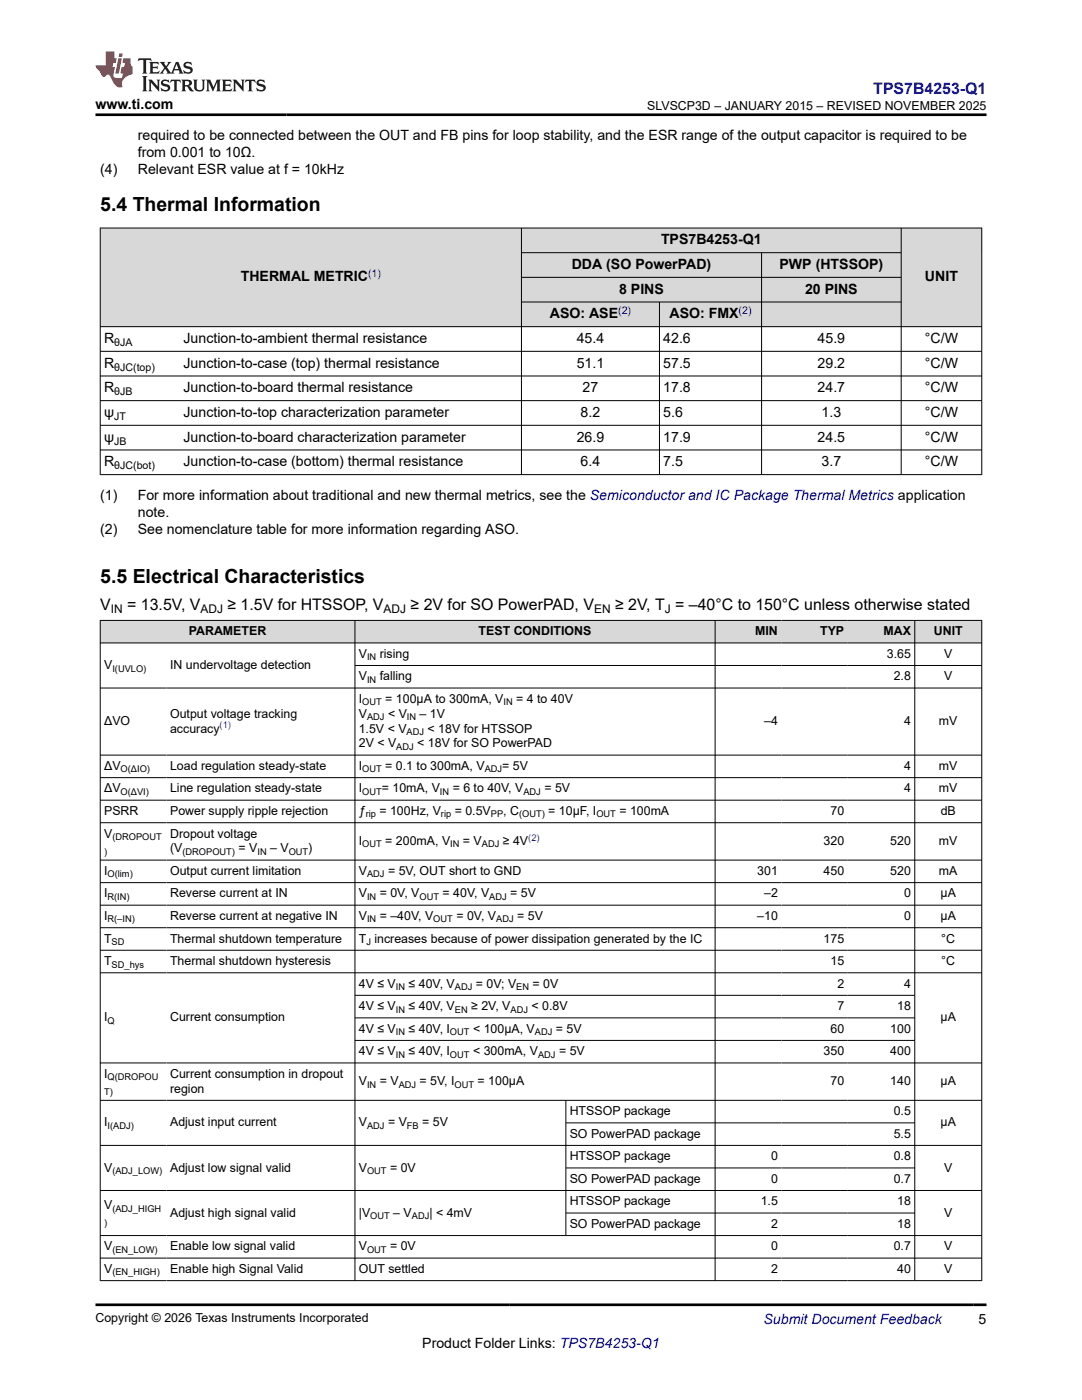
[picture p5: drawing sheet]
<svg xmlns="http://www.w3.org/2000/svg" width="216mm" height="279mm" viewBox="0 0 216 279" stroke-linecap="round" stroke-linejoin="round" font-family="sans-serif">
<defs><g id="words">
<g font-size="3.9">
<text x="20" y="42.2">5.4 Thermal Information</text>
<text x="20" y="116.3">5.5 Electrical Characteristics</text>
</g>
<text font-size="3.2" fill="#00f" x="174.3" y="18.7">TPS7B4253-Q1</text>
<g font-size="3.2">
<text x="20" y="121.7">V</text>
<text x="25.4" y="121.7">= 13.5V, V</text>
<text x="45.4" y="121.7">≥ 1.5V for HTSSOP, V</text>
<text x="81.9" y="121.7">≥ 2V for SO PowerPAD, V</text>
<text x="122.7" y="121.7">≥ 2V, T = –40°C to 150°C unless otherwise stated</text>
</g>
<g font-size="2.8">
<text x="19" y="21.8">www.ti.com</text>
<text x="27.5" y="27.9">required to be connected between the OUT and FB pins for loop stability, and the ESR range of the output capacitor is required to be</text>
<text x="20" y="34.7">(4)</text>
<text x="27.5" y="31.3">from 0.001 to 10Ω.</text>
<text x="27.5" y="34.7">Relevant ESR value at f = 10kHz</text>
<text x="114.1" y="53.7">DDA (SO PowerPAD)</text>
<text x="131.9" y="48.8">TPS7B4253-Q1</text>
<text x="155.5" y="53.7">PWP (HTSSOP)</text>
<text x="48" y="56.2">THERMAL METRIC</text>
<text x="123.5" y="58.6">8 PINS</text>
<text x="160.6" y="58.6">20 PINS</text>
<text x="184.6" y="56.2">UNIT</text>
<text x="109.7" y="63.5">ASO: ASE</text>
<text x="133.6" y="63.5">ASO: FMX</text>
<text x="20.8" y="68.5">R</text>
<text x="36.6" y="68.5">Junction-to-ambient thermal resistance</text>
<text x="115.1" y="68.5">45.4</text>
<text x="132.4" y="68.5">42.6</text>
<text x="163.1" y="68.5">45.9</text>
<text x="184.6" y="68.5">°C/W</text>
<text x="20.8" y="73.4">R</text>
<text x="36.6" y="73.4">Junction-to-case (top) thermal resistance</text>
<text x="115.1" y="73.4">51.1</text>
<text x="132.4" y="73.4">57.5</text>
<text x="163.1" y="73.4">29.2</text>
<text x="184.6" y="73.4">°C/W</text>
<text x="20.8" y="78.3">R</text>
<text x="20.8" y="83.2">ψ</text>
<text x="36.6" y="78.3">Junction-to-board thermal resistance</text>
<text x="36.6" y="83.2">Junction-to-top characterization parameter</text>
<text x="115.9" y="83.2">8.2</text>
<text x="116.3" y="78.3">27</text>
<text x="132.4" y="78.3">17.8</text>
<text x="132.4" y="83.2">5.6</text>
<text x="163.1" y="78.3">24.7</text>
<text x="163.9" y="83.2">1.3</text>
<text x="184.6" y="78.3">°C/W</text>
<text x="184.6" y="83.2">°C/W</text>
<text x="20.8" y="88.2">ψ</text>
<text x="36.6" y="88.2">Junction-to-board characterization parameter</text>
<text x="115.1" y="88.2">26.9</text>
<text x="132.4" y="88.2">17.9</text>
<text x="163.1" y="88.2">24.5</text>
<text x="184.6" y="88.2">°C/W</text>
<text x="20.8" y="93.1">R</text>
<text x="36.6" y="93.1">Junction-to-case (bottom) thermal resistance</text>
<text x="115.9" y="93.1">6.4</text>
<text x="132.4" y="93.1">7.5</text>
<text x="163.9" y="93.1">3.7</text>
<text x="184.6" y="93.1">°C/W</text>
<text x="20" y="99.9">(1)</text>
<text x="27.5" y="99.9">For more information about traditional and new thermal metrics, see the Semiconductor and IC Package Thermal Metrics application</text>
<text x="20" y="106.6">(2)</text>
<text x="27.5" y="103.3">note.</text>
<text x="27.5" y="106.6">See nomenclature table for more information regarding ASO.</text>
<text x="84.3" y="269">Product Folder Links: TPS7B4253-Q1</text>
<text x="195.3" y="264.2">5</text>
</g>
<text font-size="2.8" fill="#00f" x="152.4" y="264.2">Submit Document Feedback</text>
<g font-size="2.5">
<text x="129.1" y="21.9">SLVSCP3D – JANUARY 2015 – REVISED NOVEMBER 2025</text>
<text x="37.7" y="126.8">PARAMETER</text>
<text x="71.6" y="131.3">V</text>
<text x="75.8" y="131.3">rising</text>
<text x="95.5" y="126.8">TEST CONDITIONS</text>
<text x="150.7" y="126.8">MIN</text>
<text x="163.7" y="126.8">TYP</text>
<text x="176.3" y="126.8">MAX</text>
<text x="177" y="131.3">3.65</text>
<text x="186.3" y="126.8">UNIT</text>
<text x="188.4" y="131.3">V</text>
<text x="20.8" y="133.5">V</text>
<text x="33.9" y="133.5">IN undervoltage detection</text>
<text x="71.6" y="135.8">V</text>
<text x="75.8" y="135.8">falling</text>
<text x="178.3" y="135.8">2.8</text>
<text x="188.4" y="135.8">V</text>
<text x="33.9" y="143.2">Output voltage tracking</text>
<text x="71.6" y="143.2">V</text>
<text x="71.6" y="140.3">I</text>
<text x="76.9" y="140.3">= 100µA to 300mA, V</text>
<text x="77.4" y="143.2">&lt; V</text>
<text x="83.7" y="143.2">– 1V</text>
<text x="103" y="140.3">= 4 to 40V</text>
<text x="20.8" y="144.7">ΔVO</text>
<text x="33.9" y="146.2">accuracy</text>
<text x="71.6" y="146.2">1.5V &lt; V</text>
<text x="71.6" y="149.2">2V &lt; V</text>
<text x="83.3" y="149.2">&lt; 18V for SO PowerPAD</text>
<text x="85.3" y="146.2">&lt; 18V for HTSSOP</text>
<text x="152.5" y="144.7">–4</text>
<text x="180.4" y="144.7">4</text>
<text x="187.4" y="144.7">mV</text>
<text x="20.8" y="153.7">ΔV</text>
<text x="33.9" y="153.7">Load regulation steady-state</text>
<text x="71.6" y="153.7">I</text>
<text x="76.9" y="153.7">= 0.1 to 300mA, V</text>
<text x="100.2" y="153.7">= 5V</text>
<text x="180.4" y="153.7">4</text>
<text x="187.4" y="153.7">mV</text>
<text x="20.8" y="158.2">ΔV</text>
<text x="33.9" y="158.2">Line regulation steady-state</text>
<text x="71.6" y="158.2">I</text>
<text x="76.2" y="158.2">= 10mA, V</text>
<text x="90.3" y="158.2">= 6 to 40V, V</text>
<text x="108.6" y="158.2">= 5V</text>
<text x="180.4" y="158.2">4</text>
<text x="187.4" y="158.2">mV</text>
<text x="20.8" y="162.7">PSRR</text>
<text x="20.8" y="167.2">V</text>
<text x="33.9" y="162.7">Power supply ripple rejection</text>
<text x="33.9" y="167.2">Dropout voltage</text>
<text x="71.6" y="162.7">ƒ</text>
<text x="75.7" y="162.7">= 100Hz, V</text>
<text x="90.7" y="162.7">= 0.5V</text>
<text x="100.4" y="162.7">, C</text>
<text x="109.4" y="162.7">= 10µF, I</text>
<text x="123.6" y="162.7">= 100mA</text>
<text x="165.7" y="162.7">70</text>
<text x="187.7" y="162.7">dB</text>
<text x="33.9" y="170.1">(V</text>
<text x="47.6" y="170.1">= V</text>
<text x="53.9" y="170.1">– V</text>
<text x="61.5" y="170.1">)</text>
<text x="71.6" y="168.6">I</text>
<text x="76.9" y="168.6">= 200mA, V</text>
<text x="92.4" y="168.6">= V</text>
<text x="100.3" y="168.6">≥ 4V</text>
<text x="164.3" y="168.6">320</text>
<text x="177.6" y="168.6">520</text>
<text x="187.4" y="168.6">mV</text>
<text x="20.8" y="174.6">I</text>
<text x="20.8" y="179.1">I</text>
<text x="33.9" y="174.6">Output current limitation</text>
<text x="33.9" y="179.1">Reverse current at IN</text>
<text x="71.6" y="174.6">V</text>
<text x="71.6" y="179.1">V</text>
<text x="75.8" y="179.1">= 0V, V</text>
<text x="77.4" y="174.6">= 5V, OUT short to GND</text>
<text x="88.3" y="179.1">= 40V, V</text>
<text x="101.8" y="179.1">= 5V</text>
<text x="151.1" y="174.6">301</text>
<text x="152.5" y="179.1">–2</text>
<text x="164.3" y="174.6">450</text>
<text x="177.6" y="174.6">520</text>
<text x="180.4" y="179.1">0</text>
<text x="187.4" y="174.6">mA</text>
<text x="187.7" y="179.1">µA</text>
<text x="20.8" y="183.6">I</text>
<text x="33.9" y="183.6">Reverse current at negative IN</text>
<text x="71.6" y="183.6">V</text>
<text x="75.8" y="183.6">= –40V, V</text>
<text x="91.1" y="183.6">= 0V, V</text>
<text x="103.2" y="183.6">= 5V</text>
<text x="151.1" y="183.6">–10</text>
<text x="180.4" y="183.6">0</text>
<text x="187.7" y="183.6">µA</text>
<text x="20.8" y="188.1">T</text>
<text x="33.9" y="188.1">Thermal shutdown temperature</text>
<text x="71.6" y="188.1">T increases because of power dissipation generated by the IC</text>
<text x="164.3" y="188.1">175</text>
<text x="187.8" y="188.1">°C</text>
<text x="20.8" y="192.6">T</text>
<text x="33.9" y="192.6">Thermal shutdown hysteresis</text>
<text x="71.6" y="197.1">4V ≤ V</text>
<text x="81.5" y="197.1">≤ 40V, V</text>
<text x="94.9" y="197.1">= 0V; V</text>
<text x="106.3" y="197.1">= 0V</text>
<text x="165.7" y="192.6">15</text>
<text x="167.1" y="197.1">2</text>
<text x="180.4" y="197.1">4</text>
<text x="187.8" y="192.6">°C</text>
<text x="20.8" y="203.8">I</text>
<text x="33.9" y="203.8">Current consumption</text>
<text x="71.6" y="201.6">4V ≤ V</text>
<text x="81.5" y="201.6">≤ 40V, V</text>
<text x="94" y="201.6">≥ 2V, V</text>
<text x="106.1" y="201.6">&lt; 0.8V</text>
<text x="167.1" y="201.6">7</text>
<text x="179" y="201.6">18</text>
<text x="187.7" y="203.8">µA</text>
<text x="71.6" y="206.1">4V ≤ V</text>
<text x="81.5" y="206.1">≤ 40V, I</text>
<text x="94.4" y="206.1">&lt; 100µA, V</text>
<text x="110.9" y="206.1">= 5V</text>
<text x="165.7" y="206.1">60</text>
<text x="177.6" y="206.1">100</text>
<text x="20.8" y="215.1">I</text>
<text x="33.9" y="215.1">Current consumption in dropout</text>
<text x="71.6" y="210.6">4V ≤ V</text>
<text x="81.5" y="210.6">≤ 40V, I</text>
<text x="94.4" y="210.6">&lt; 300mA, V</text>
<text x="111.5" y="210.6">= 5V</text>
<text x="164.3" y="210.6">350</text>
<text x="177.6" y="210.6">400</text>
<text x="33.9" y="218.1">region</text>
<text x="71.6" y="216.6">V</text>
<text x="75.8" y="216.6">= V</text>
<text x="83.7" y="216.6">= 5V, I</text>
<text x="95.3" y="216.6">= 100µA</text>
<text x="165.7" y="216.6">70</text>
<text x="177.6" y="216.6">140</text>
<text x="187.7" y="216.6">µA</text>
<text x="20.8" y="224.8">I</text>
<text x="33.9" y="224.8">Adjust input current</text>
<text x="71.6" y="224.8">V</text>
<text x="77.4" y="224.8">= V</text>
<text x="84.3" y="224.8">= 5V</text>
<text x="113.7" y="222.6">HTSSOP package</text>
<text x="113.7" y="227.1">SO PowerPAD package</text>
<text x="178.3" y="222.6">0.5</text>
<text x="178.3" y="227.1">5.5</text>
<text x="187.7" y="224.8">µA</text>
<text x="20.8" y="233.8">V</text>
<text x="33.9" y="233.8">Adjust low signal valid</text>
<text x="71.6" y="233.8">V</text>
<text x="77.8" y="233.8">= 0V</text>
<text x="113.7" y="231.6">HTSSOP package</text>
<text x="153.9" y="231.6">0</text>
<text x="178.3" y="231.6">0.8</text>
<text x="188.4" y="233.8">V</text>
<text x="113.7" y="236">SO PowerPAD package</text>
<text x="153.9" y="236">0</text>
<text x="178.3" y="236">0.7</text>
<text x="20.8" y="241.3">V</text>
<text x="33.9" y="242.8">Adjust high signal valid</text>
<text x="71.6" y="242.8">|V</text>
<text x="78.5" y="242.8">– V</text>
<text x="85.7" y="242.8">| &lt; 4mV</text>
<text x="113.7" y="240.5">HTSSOP package</text>
<text x="113.7" y="245">SO PowerPAD package</text>
<text x="151.8" y="240.5">1.5</text>
<text x="153.9" y="245">2</text>
<text x="179" y="240.5">18</text>
<text x="179" y="245">18</text>
<text x="188.4" y="242.8">V</text>
<text x="20.8" y="249.5">V</text>
<text x="33.9" y="249.5">Enable low signal valid</text>
<text x="71.6" y="249.5">V</text>
<text x="77.8" y="249.5">= 0V</text>
<text x="153.9" y="249.5">0</text>
<text x="178.3" y="249.5">0.7</text>
<text x="188.4" y="249.5">V</text>
<text x="20.8" y="254">V</text>
<text x="33.9" y="254">Enable high Signal Valid</text>
<text x="71.6" y="254">OUT settled</text>
<text x="153.9" y="254">2</text>
<text x="179" y="254">40</text>
<text x="188.4" y="254">V</text>
<text x="19" y="263.9">Copyright © 2026 Texas Instruments Incorporated</text>
</g>
<g font-size="2.4">
<text x="22.1" y="122.3">IN</text>
<text x="40" y="122.3">ADJ</text>
<text x="76.5" y="122.3">ADJ</text>
<text x="118.5" y="122.3">EN</text>
<text x="132.7" y="122.3">J</text>
</g>
<g font-size="2.1" fill="#00f">
<text x="73.4" y="55.2">(1)</text>
<text x="123.3" y="62.6">(2)</text>
<text x="147.4" y="62.6">(2)</text>
</g>
<g font-size="2.1">
<text x="22.8" y="69">θJA</text>
<text x="22.8" y="74">θJC(top)</text>
<text x="22.8" y="83.8">JT</text>
<text x="22.8" y="78.9">θJB</text>
<text x="22.8" y="88.7">JB</text>
<text x="22.8" y="93.6">θJC(bot)</text>
</g>
<g font-size="1.9">
<text x="73.2" y="131.8">IN</text>
<text x="22.4" y="134">I(UVLO)</text>
<text x="73.2" y="136.3">IN</text>
<text x="72.3" y="140.8">OUT</text>
<text x="73.2" y="143.7">ADJ</text>
<text x="81.2" y="143.7">IN</text>
<text x="100.5" y="140.8">IN</text>
<text x="79.1" y="149.7">ADJ</text>
<text x="81.1" y="146.7">ADJ</text>
<text x="24.1" y="154.2">O(ΔIO)</text>
<text x="72.3" y="154.2">OUT</text>
<text x="96.7" y="154.2">ADJ</text>
<text x="24.1" y="158.7">O(ΔVI)</text>
<text x="72.3" y="158.7">OUT</text>
<text x="87.8" y="158.7">IN</text>
<text x="104.4" y="158.7">ADJ</text>
<text x="22.4" y="167.6">(DROPOUT</text>
<text x="73" y="163.1">rip</text>
<text x="88" y="163.1">rip</text>
<text x="97.9" y="163.1">PP</text>
<text x="103.6" y="163.1">(OUT)</text>
<text x="119" y="163.1">OUT</text>
<text x="20.8" y="170.6">)</text>
<text x="36.4" y="170.6">(DROPOUT)</text>
<text x="51.4" y="170.6">IN</text>
<text x="57.6" y="170.6">OUT</text>
<text x="72.3" y="169.1">OUT</text>
<text x="89.8" y="169.1">IN</text>
<text x="96.2" y="169.1">ADJ</text>
<text x="21.5" y="175.1">O(lim)</text>
<text x="21.5" y="179.6">R(IN)</text>
<text x="73.2" y="175.1">ADJ</text>
<text x="73.2" y="179.6">IN</text>
<text x="83.7" y="179.6">OUT</text>
<text x="97.6" y="179.6">ADJ</text>
<text x="21.5" y="184.1">R(–IN)</text>
<text x="73.2" y="184.1">IN</text>
<text x="86.5" y="184.1">OUT</text>
<text x="99" y="184.1">ADJ</text>
<text x="22.3" y="188.6">SD</text>
<text x="73.1" y="188.6">J</text>
<text x="22.3" y="193.1">SD_hys</text>
<text x="79" y="197.6">IN</text>
<text x="90.8" y="197.6">ADJ</text>
<text x="103" y="197.6">EN</text>
<text x="79" y="202.1">IN</text>
<text x="90.8" y="202.1">EN</text>
<text x="101.9" y="202.1">ADJ</text>
<text x="21.5" y="204.3">Q</text>
<text x="79" y="206.6">IN</text>
<text x="89.8" y="206.6">OUT</text>
<text x="106.7" y="206.6">ADJ</text>
<text x="21.5" y="215.6">Q(DROPOU</text>
<text x="79" y="211.1">IN</text>
<text x="89.8" y="211.1">OUT</text>
<text x="107.4" y="211.1">ADJ</text>
<text x="20.8" y="218.6">T)</text>
<text x="73.2" y="217.1">IN</text>
<text x="79.6" y="217.1">ADJ</text>
<text x="90.7" y="217.1">OUT</text>
<text x="21.5" y="225.3">I(ADJ)</text>
<text x="73.2" y="225.3">ADJ</text>
<text x="81.2" y="225.3">FB</text>
<text x="22.4" y="234.3">(ADJ_LOW)</text>
<text x="73.2" y="234.3">OUT</text>
<text x="20.8" y="244.8">)</text>
<text x="22.4" y="241.8">(ADJ_HIGH</text>
<text x="73.9" y="243.3">OUT</text>
<text x="82.2" y="243.3">ADJ</text>
<text x="22.4" y="250">(EN_LOW)</text>
<text x="73.2" y="250">OUT</text>
<text x="22.4" y="254.5">(EN_HIGH)</text>
</g>
<g font-size="1.9" fill="#00f">
<text x="43.8" y="145.4">(1)</text>
<text x="105.4" y="167.8">(2)</text>
</g>
</g></defs>
<g fill="#d8d8d8">
<path d="M20 45.5h175.9v4.9h-175.9z" fill-rule="evenodd"/>
<path d="M20.1 45.6h83.9v19.5h-83.9z" fill-rule="evenodd"/>
<path d="M104.1 45.6h75.7v4.8h-75.7z" fill-rule="evenodd"/>
<path d="M179.9 45.6h15.9v19.5h-15.9z" fill-rule="evenodd"/>
<path d="M104.1 50.5h47.8v4.8h-47.8z" fill-rule="evenodd"/>
<path d="M152 50.5h27.8v4.8h-27.8z" fill-rule="evenodd"/>
<path d="M104.1 55.4h47.8v4.8h-47.8z" fill-rule="evenodd"/>
<path d="M152 55.4h27.8v4.8h-27.8z" fill-rule="evenodd"/>
<path d="M104.1 60.3h27.4v4.8h-27.4z" fill-rule="evenodd"/>
<path d="M131.7 60.3h20.2v4.8h-20.2z" fill-rule="evenodd"/>
<path d="M152 60.3h27.8v4.8h-27.8z" fill-rule="evenodd"/>
</g>
<g fill="none" stroke="#000" stroke-width=".2">
<path d="M19.9 45.5h176.1M20 45.4v49.4M104.1 45.4v49.4M104.1 50.4h75.8M104.1 55.4h75.8M152 50.4v44.4M179.8 45.4v49.4M195.9 45.4v49.4M19.9 65.2h176.1M19.9 70.1h176.1M19.9 75h176.1M19.9 80h176.1"/>
<path d="M104.1 60.3h75.8M131.6 60.3v34.5M19.9 84.9h176.1M19.9 89.8h176.1M19.9 94.7h176.1"/>
</g>
<g fill="#d8d8d8">
<path d="M20 123.8h175.9v4.5h-175.9z" fill-rule="evenodd"/>
<path d="M20.1 123.9h50.7v4.4h-50.7z" fill-rule="evenodd"/>
<path d="M70.9 123.9h71.7v4.4h-71.7z" fill-rule="evenodd"/>
<path d="M142.8 123.9h13.1v4.4h-13.1z" fill-rule="evenodd"/>
<path d="M155.9 123.9h13.3v4.4h-13.3z" fill-rule="evenodd"/>
<path d="M169.2 123.9h13.3v4.4h-13.3z" fill-rule="evenodd"/>
<path d="M182.6 123.9h13.2v4.4h-13.2z" fill-rule="evenodd"/>
</g>
<g fill="none" stroke="#000" stroke-width=".2">
<path d="M19.9 123.8h176.1M19.9 128.3h176.1M19.9 137.3h176.1M20 123.8v131.8M70.8 123.8v131.8M70.8 132.8h125.2M142.7 123.8v131.8M182.5 123.8v131.8M195.9 123.8v131.8M19.9 150.7h176.1M19.9 155.2h176.1M19.9 159.7h176.1"/>
<path d="M19.9 164.2h176.1M19.9 171.7h176.1M19.9 176.2h176.1M19.9 180.6h176.1M19.9 185.1h176.1M19.9 189.6h176.1M19.9 194.1h176.1M70.8 198.6h111.8M19.9 212.1h176.1M19.9 219.6h176.1M70.8 203.1h111.8M70.8 207.6h111.8"/>
<path d="M112.9 219.6v27M19.9 228.6h176.1M19.9 237.6h176.1M112.9 224.1h69.7M112.9 233.1h69.7M19.9 246.6h176.1M19.9 251.1h176.1M19.9 255.6h176.1M112.9 242.1h69.7"/>
</g>
<path d="M27.7 11.6l-.2 .6 .5-.2h.6v.1v2.2l-.2 .4h1l-.2-.4v-2.2v-.1h.5l.5 .2-.1-.6zM29.8 12.4l.2 .3v1.6l-.2 .4h1.9l.1-.6a1.08 1.08 0 0 1-1.3 .2v-.7h.6l.4 .2v-.7l-.4 .2h-.6v-.5l.2-.2a1 1 0 0 1 1 .3l-.1-.5zM31.8 12.4l1 1.1-1 1.2h.9l-.2-.2 .4-.8 .5 .8-.2 .2h1.6l-.2-.2 .1-.5h1l.1 .5-.1 .2h.9l-.2-.4-.8-1.9h-.5l-1 2.1-.8-1.1 .9-1h-.8l.2 .2-.5 .6-.3-.6 .1-.2zM35.2 12.8l.4 1h-.8zM36.8 12.5a.65 .65 0 0 0-.2 .7 .65 .65 0 0 0 .6 .5l.7 .1 .1 .3a.79 .79 0 0 1-.7 .4 .79 .79 0 0 1-.7-.5l.1 .7 .2-.1a.93 .93 0 0 0 1.1 0 .93 .93 0 0 0 .4-.9 1.46 1.46 0 0 0-1.2-.6l-.1-.3a1.09 1.09 0 0 1 1.2 .2l-.2-.6-.1 .1-.6-.2zM28.4 15.2l.2 .4v2.2l-.2 .4h1l-.2-.4v-2.2l.2-.4zM29.6 15.9l.2 .4v1.5l-.2 .4h.8l-.3-.4v-1.3l1.7 1.8v-2l.2-.4h-.8l.2 .2 .1 1.1-1.2-1.3zM32.3 16a.65 .65 0 0 0-.2 .8 .65 .65 0 0 0 .7 .4l.6 .2 .1 .2a.79 .79 0 0 1-.7 .4 .79 .79 0 0 1-.7-.5l.1 .7 .2-.1a.93 .93 0 0 0 1.1 .1 .93 .93 0 0 0 .4-1 1.46 1.46 0 0 0-1.2-.5l-.1-.4a1.09 1.09 0 0 1 1.2 .2l-.2-.6-.1 .1-.6-.1zM34.1 15.9l-.1 .6a.63 .63 0 0 1 .7-.3l.1 1.6-.3 .4h1l-.2-.4v-1.6a.66 .66 0 0 1 .8 .3l-.1-.6zM36.2 15.9l.2 .4v1.5l-.2 .4h.9l-.2-.2v-.7h.5l.1 .2a.79 .79 0 0 0 1.2 .6l-1-.9a.61 .61 0 0 0 .6-.6 .61 .61 0 0 0-.5-.7zM36.9 16.2h.2a.47 .47 0 0 1 .5 .1 .47 .47 0 0 1 .1 .5l-.2 .1-.6 .1zM38.5 15.9l.2 .2a2.27 2.27 0 0 0 .4 2 1.04 1.04 0 0 0 1.7-.7v-1.3l.2-.2h-.8l.2 .4v1.1a.6 .6 0 0 1-.6 .6 .6 .6 0 0 1-.6-.6v-1.1l.3-.4zM41.1 15.9l.2 .4v1.5l-.2 .4h.7l-.2-.4v-1.4l.9 1.9 .8-1.9v1.4l-.2 .4h1l-.3-.4v-1.5l.3-.4h-.8l-.7 1.5-.7-1.5zM44.3 15.9l.2 .4v1.5l-.2 .4h1.9l.1-.6a1.09 1.09 0 0 1-1.3 .2v-.7h.6l.4 .2v-.6l-.4 .2h-.6v-.6l.2-.1a1.01 1.01 0 0 1 1 .3l-.1-.6zM46.4 15.9l.3 .4v1.5l-.3 .4h.8l-.2-.4v-1.3l1.6 1.8v-2l.2-.4h-.7l.2 .2v1.1l-1.2-1.3zM49 15.9l-.1 .6a.63 .63 0 0 1 .8-.3v1.6l-.3 .4h1l-.2-.4v-1.6a.66 .66 0 0 1 .8 .3l-.1-.6zM51.4 16a.65 .65 0 0 0-.2 .8 .65 .65 0 0 0 .6 .4l.6 .2 .2 .2a.79 .79 0 0 1-.8 .4 .79 .79 0 0 1-.6-.5l.1 .7 .2-.1a.93 .93 0 0 0 1 .1 .93 .93 0 0 0 .5-1 1.46 1.46 0 0 0-1.3-.5l-.1-.4a1.09 1.09 0 0 1 1.3 .2l-.2-.6-.2 .1-.5-.1z" fill="#231f20"/>
<path d="M21.1 10.3v2.7h-2.1l.1 .4 .9 1a.95 .95 0 0 0 .9 .9 .59 .59 0 0 1 .6-.4 .59 .59 0 0 1 .5 .3l.4 .8a1.59 1.59 0 0 0 2.1 1.4 1.61 1.61 0 0 1 1-2.3l1-.3-.1-1.5a1.59 1.59 0 0 1-.4-1.7h-1.4l-.2 .9h.5l-.1 .9h-.5l-.2 .9v.3l.4 .1-.2 .9h-.6a.73 .73 0 0 1-1.1-.7l.3-1.5h-.5l.2-.9h.5l.2-.9h-.5v-1.3zM23.6 11.6l-.6 3.1h.7l.6-3.1zM23.8 10.7l-.1 .6h.7l.1-.6z" fill="#ed1c24"/>
<path d="M19 22.9h177.8M19 260.4h177.8" fill="none" stroke="#000" stroke-width=".53"/>
<use href="#words"/>
</svg>
